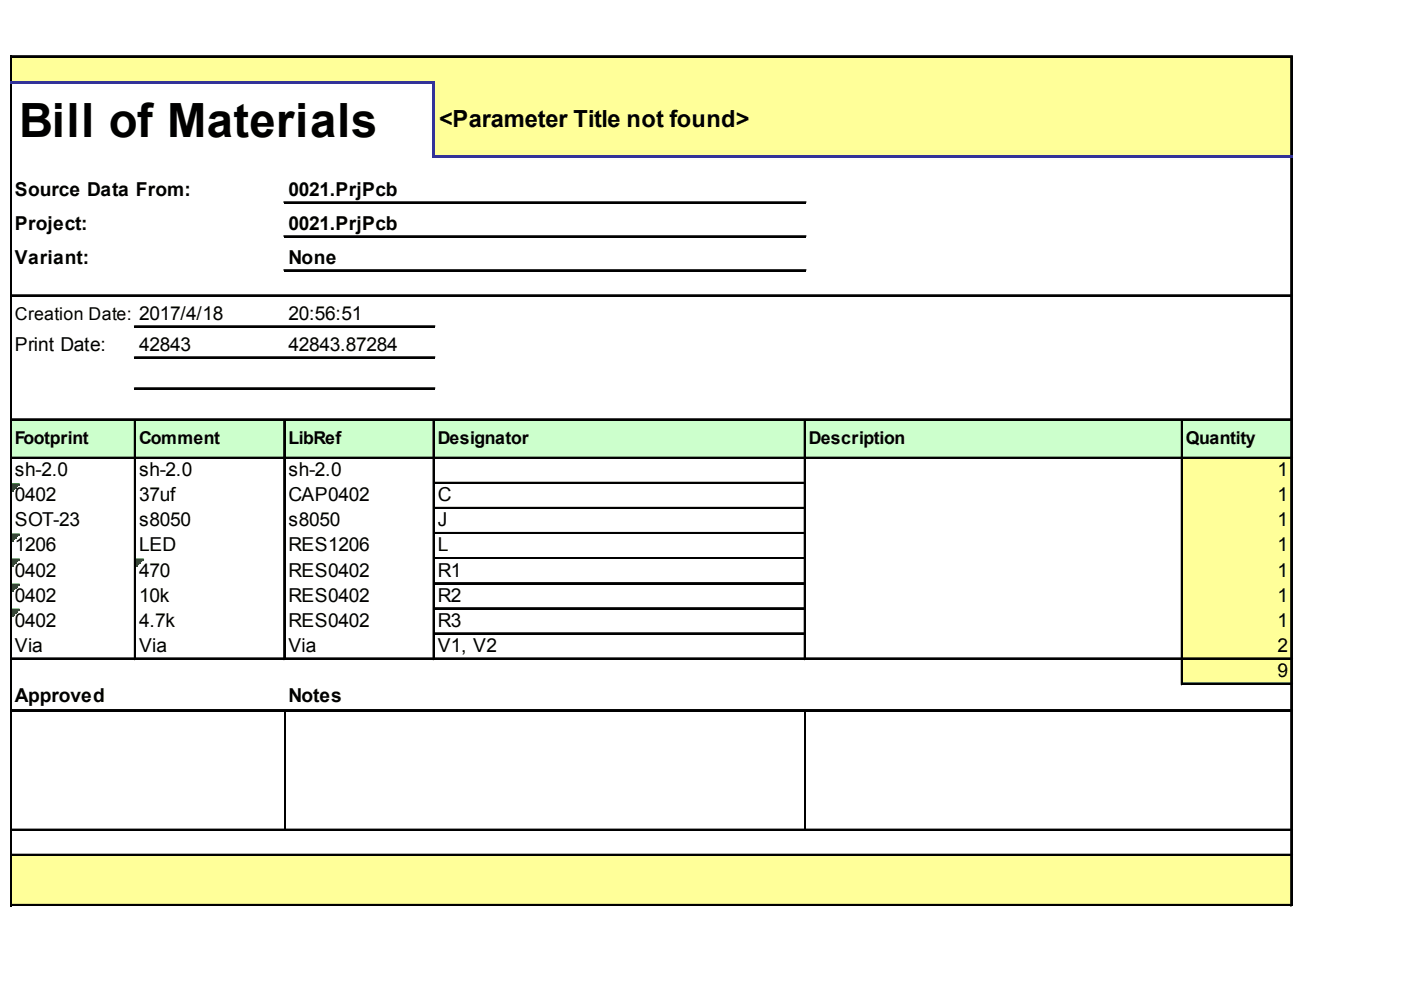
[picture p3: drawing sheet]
<svg xmlns="http://www.w3.org/2000/svg" width="297mm" height="210mm" viewBox="0 0 297 210" stroke-linecap="round" stroke-linejoin="round" font-family="sans-serif">
<defs><g id="words">
<text font-size="10" x="4.1" y="29.1">Bill of Materials</text>
<text font-size="5" x="93.1" y="27">&lt;Parameter Title not found&gt;</text>
<g font-size="4.1">
<text x="3.1" y="41.5">Source Data From:</text>
<text x="61.1" y="41.5">0021.PrjPcb</text>
<text x="3.1" y="48.7">Project:</text>
<text x="61.1" y="48.7">0021.PrjPcb</text>
<text x="3.1" y="55.9">Variant:</text>
<text x="61.1" y="55.9">None</text>
<text x="61.1" y="67.8">20:56:51</text>
<text x="3.1" y="74.4">Print Date:</text>
<text x="29.5" y="74.4">42843</text>
<text x="61.1" y="74.4">42843.87284</text>
<text x="3.1" y="101">sh-2.0</text>
<text x="29.5" y="101">sh-2.0</text>
<text x="61.1" y="101">sh-2.0</text>
<text x="270.9" y="101">1</text>
<text x="3.1" y="106.3">0402</text>
<text x="29.5" y="106.3">37uf</text>
<text x="61.1" y="106.3">CAP0402</text>
<text x="92.8" y="106.3">C</text>
<text x="270.9" y="106.3">1</text>
<text x="3.1" y="111.6">SOT-23</text>
<text x="29.5" y="111.6">s8050</text>
<text x="61.1" y="111.6">s8050</text>
<text x="92.8" y="111.6">J</text>
<text x="270.9" y="111.6">1</text>
<text x="3.1" y="116.9">1206</text>
<text x="29.5" y="116.9">LED</text>
<text x="61.1" y="116.9">RES1206</text>
<text x="92.8" y="116.9">L</text>
<text x="270.9" y="116.9">1</text>
<text x="3.1" y="122.3">0402</text>
<text x="29.5" y="122.3">470</text>
<text x="61.1" y="122.3">RES0402</text>
<text x="92.8" y="122.3">R1</text>
<text x="270.9" y="122.3">1</text>
<text x="3.1" y="127.6">0402</text>
<text x="29.5" y="127.6">10k</text>
<text x="61.1" y="127.6">RES0402</text>
<text x="92.8" y="127.6">R2</text>
<text x="270.9" y="127.6">1</text>
<text x="3.1" y="132.9">0402</text>
<text x="29.5" y="132.9">4.7k</text>
<text x="61.1" y="132.9">RES0402</text>
<text x="92.8" y="132.9">R3</text>
<text x="270.9" y="132.9">1</text>
<text x="3.1" y="138.2">Via</text>
<text x="29.5" y="138.2">Via</text>
<text x="61.1" y="138.2">Via</text>
<text x="92.8" y="138.2">V1, V2</text>
<text x="270.9" y="138.2">2</text>
<text x="270.9" y="143.5">9</text>
<text x="3.1" y="148.9">Approved</text>
<text x="61.1" y="148.9">Notes</text>
</g>
<g font-size="3.8">
<text x="3.1" y="67.8">Creation Date: 2017/4/18</text>
<text x="3.1" y="94.1">Footprint</text>
<text x="29.5" y="94.1">Comment</text>
<text x="61.1" y="94.1">LibRef</text>
<text x="92.8" y="94.1">Designator</text>
<text x="171.5" y="94.1">Description</text>
<text x="251.4" y="94.1">Quantity</text>
</g>
</g></defs>
<g fill="#ff9">
<path d="M2.5 12.1h271.5v5.7h-271.5z"/>
<path d="M91.9 17.5h182.1v15.9h-182.1z"/>
</g>
<path d="M2.5 88.8h271.5v8.5h-271.5z" fill="#cfc"/>
<g fill="#ff9">
<path d="M250.5 97h23.5v5.6h-23.5z"/>
<path d="M250.5 102.3h23.5v5.6h-23.5z"/>
</g>
<path d="M2.5 102.6h1.6" fill="none" stroke="#008000" stroke-width=".31"/>
<path d="M2.5 102.6h1.6v.3h-1.6z" fill="#008000"/>
<path d="M2.5 102.9h1.3" fill="none" stroke="#008000" stroke-width=".31"/>
<path d="M2.5 102.9h1.3v.3h-1.3z" fill="#008000"/>
<path d="M2.5 103.2h.9" fill="none" stroke="#008000" stroke-width=".31"/>
<path d="M2.5 103.2h.9v.3h-.9z" fill="#008000"/>
<path d="M2.5 103.5h.6" fill="none" stroke="#008000" stroke-width=".31"/>
<path d="M2.5 103.5h.6v.4h-.6z" fill="#008000"/>
<path d="M2.5 103.9h.3" fill="none" stroke="#008000" stroke-width=".31"/>
<path d="M2.5 103.9h.3v.3h-.3z" fill="#008000"/>
<path d="M250.5 107.6h23.5v11h-23.5z" fill="#ff9"/>
<path d="M2.5 113.2h1.6" fill="none" stroke="#008000" stroke-width=".31"/>
<path d="M2.5 113.2h1.6v.4h-1.6z" fill="#008000"/>
<path d="M2.5 113.6h1.3" fill="none" stroke="#008000" stroke-width=".31"/>
<path d="M2.5 113.6h1.3v.3h-1.3z" fill="#008000"/>
<path d="M2.5 113.9h.9" fill="none" stroke="#008000" stroke-width=".31"/>
<path d="M2.5 113.9h.9v.3h-.9z" fill="#008000"/>
<path d="M2.5 114.2h.6" fill="none" stroke="#008000" stroke-width=".31"/>
<path d="M2.5 114.2h.6v.3h-.6z" fill="#008000"/>
<path d="M2.5 114.5h.3" fill="none" stroke="#008000" stroke-width=".31"/>
<path d="M2.5 114.5h.3v.3h-.3z" fill="#008000"/>
<path d="M250.5 118.3h23.5v5.6h-23.5z" fill="#ff9"/>
<path d="M2.5 118.6h1.6" fill="none" stroke="#008000" stroke-width=".31"/>
<path d="M2.5 118.6h1.6v.3h-1.6z" fill="#008000"/>
<path d="M2.5 118.9h1.3" fill="none" stroke="#008000" stroke-width=".31"/>
<path d="M2.5 118.9h1.3v.3h-1.3z" fill="#008000"/>
<path d="M2.5 119.2h.9" fill="none" stroke="#008000" stroke-width=".31"/>
<path d="M2.5 119.2h.9v.3h-.9z" fill="#008000"/>
<path d="M2.5 119.5h.6" fill="none" stroke="#008000" stroke-width=".31"/>
<path d="M2.5 119.5h.6v.3h-.6z" fill="#008000"/>
<path d="M2.5 119.8h.3" fill="none" stroke="#008000" stroke-width=".31"/>
<path d="M2.5 119.8h.3v.3h-.3z" fill="#008000"/>
<path d="M28.8 118.6h1.6" fill="none" stroke="#008000" stroke-width=".31"/>
<path d="M28.8 118.6h1.6v.3h-1.6z" fill="#008000"/>
<path d="M28.8 118.9h1.3" fill="none" stroke="#008000" stroke-width=".31"/>
<path d="M28.8 118.9h1.3v.3h-1.3z" fill="#008000"/>
<path d="M28.8 119.2h1" fill="none" stroke="#008000" stroke-width=".31"/>
<path d="M28.8 119.2h1v.3h-1z" fill="#008000"/>
<path d="M28.8 119.5h.7" fill="none" stroke="#008000" stroke-width=".31"/>
<path d="M28.8 119.5h.7v.3h-.7z" fill="#008000"/>
<path d="M28.8 119.8h.4" fill="none" stroke="#008000" stroke-width=".31"/>
<path d="M28.8 119.8h.4v.3h-.4z" fill="#008000"/>
<path d="M250.5 123.6h23.5v5.6h-23.5z" fill="#ff9"/>
<path d="M2.5 123.9h1.6" fill="none" stroke="#008000" stroke-width=".31"/>
<path d="M2.5 123.9h1.6v.3h-1.6z" fill="#008000"/>
<path d="M2.5 124.2h1.3" fill="none" stroke="#008000" stroke-width=".31"/>
<path d="M2.5 124.2h1.3v.3h-1.3z" fill="#008000"/>
<path d="M2.5 124.5h.9" fill="none" stroke="#008000" stroke-width=".31"/>
<path d="M2.5 124.5h.9v.3h-.9z" fill="#008000"/>
<path d="M2.5 124.8h.6" fill="none" stroke="#008000" stroke-width=".31"/>
<path d="M2.5 124.8h.6v.3h-.6z" fill="#008000"/>
<path d="M2.5 125.1h.3" fill="none" stroke="#008000" stroke-width=".31"/>
<path d="M2.5 125.1h.3v.4h-.3z" fill="#008000"/>
<path d="M250.5 128.9h23.5v5.6h-23.5z" fill="#ff9"/>
<path d="M2.5 129.2h1.6" fill="none" stroke="#008000" stroke-width=".31"/>
<path d="M2.5 129.2h1.6v.3h-1.6z" fill="#008000"/>
<path d="M2.5 129.5h1.3" fill="none" stroke="#008000" stroke-width=".31"/>
<path d="M2.5 129.5h1.3v.3h-1.3z" fill="#008000"/>
<path d="M2.5 129.8h.9" fill="none" stroke="#008000" stroke-width=".31"/>
<path d="M2.5 129.8h.9v.3h-.9z" fill="#008000"/>
<path d="M2.5 130.1h.6" fill="none" stroke="#008000" stroke-width=".31"/>
<path d="M2.5 130.1h.6v.4h-.6z" fill="#008000"/>
<path d="M2.5 130.5h.3" fill="none" stroke="#008000" stroke-width=".31"/>
<path d="M2.5 130.5h.3v.3h-.3z" fill="#008000"/>
<g fill="#ff9">
<path d="M250.5 134.2h23.5v11h-23.5z"/>
<path d="M2.5 181.2h271.5v10.9h-271.5z"/>
</g>
<path d="M2.2 11.9v5.3M2.4 11.9v5.3M273.7 12.2v20.6M273.9 12.2v20.6" fill="none" stroke="#000" stroke-width=".31"/>
<path d="M91.5 17.8h.7v15.6h-.7z" fill="#339"/>
<g fill="none" stroke="#000" stroke-width=".31">
<path d="M2.2 17.8v174.3M2.4 17.8v174.3M2.5 11.9h271.5M2.5 12h271.5M273.7 33.4v158.7M273.9 33.4v158.7M28.5 89.2v50.6M28.7 89.2v50.6M60.2 89.2v50.6M60.4 89.2v50.6M91.9 89.2v50.6M92 89.2v50.6"/>
<path d="M170.6 89.2v50.6M170.7 89.2v50.6M250.5 89.2v56M250.7 89.2v56M60.4 150.8v25M170.7 150.8v25"/>
</g>
<g fill="#339">
<path d="M2.2 17.2h90v.6h-90z"/>
<path d="M92.2 32.8h181.8v.6h-181.8z"/>
</g>
<g fill="none" stroke="#000" stroke-width=".31">
<path d="M60.2 42.8h110.7M60.2 43h110.7M60.2 50h110.7M60.2 50.2h110.7M60.2 57.2h110.7M60.2 57.4h110.7M2.5 62.6h271.5M2.5 62.7h271.5M28.5 69.1h63.7M28.5 69.3h63.7M28.5 75.7h63.7M28.5 75.9h63.7"/>
<path d="M2.5 88.8h271.5M2.5 89h271.5M2.5 97h271.5M2.5 97.1h271.5M28.5 82.3h63.7M28.5 82.4h63.7M92.2 102.3h78.4M92.2 102.5h78.4M92.2 107.6h78.4M92.2 107.8h78.4M92.2 112.9h78.4M92.2 113.1h78.4"/>
<path d="M92.2 118.3h78.4M92.2 118.4h78.4M2.5 139.5h271.5M2.5 139.7h271.5M92.2 123.6h78.4M92.2 123.7h78.4M92.2 128.9h78.4M92.2 129.1h78.4M92.2 134.2h78.4M92.2 134.4h78.4M2.5 150.5h271.5M2.5 150.6h271.5"/>
<path d="M250.8 144.9h23.2M250.8 145h23.2M2.5 175.8h271.5M2.5 176h271.5M2.5 181.2h271.5M2.5 181.3h271.5M2.5 191.8h271.5M2.5 192h271.5"/>
</g>
<use href="#words"/>
</svg>
